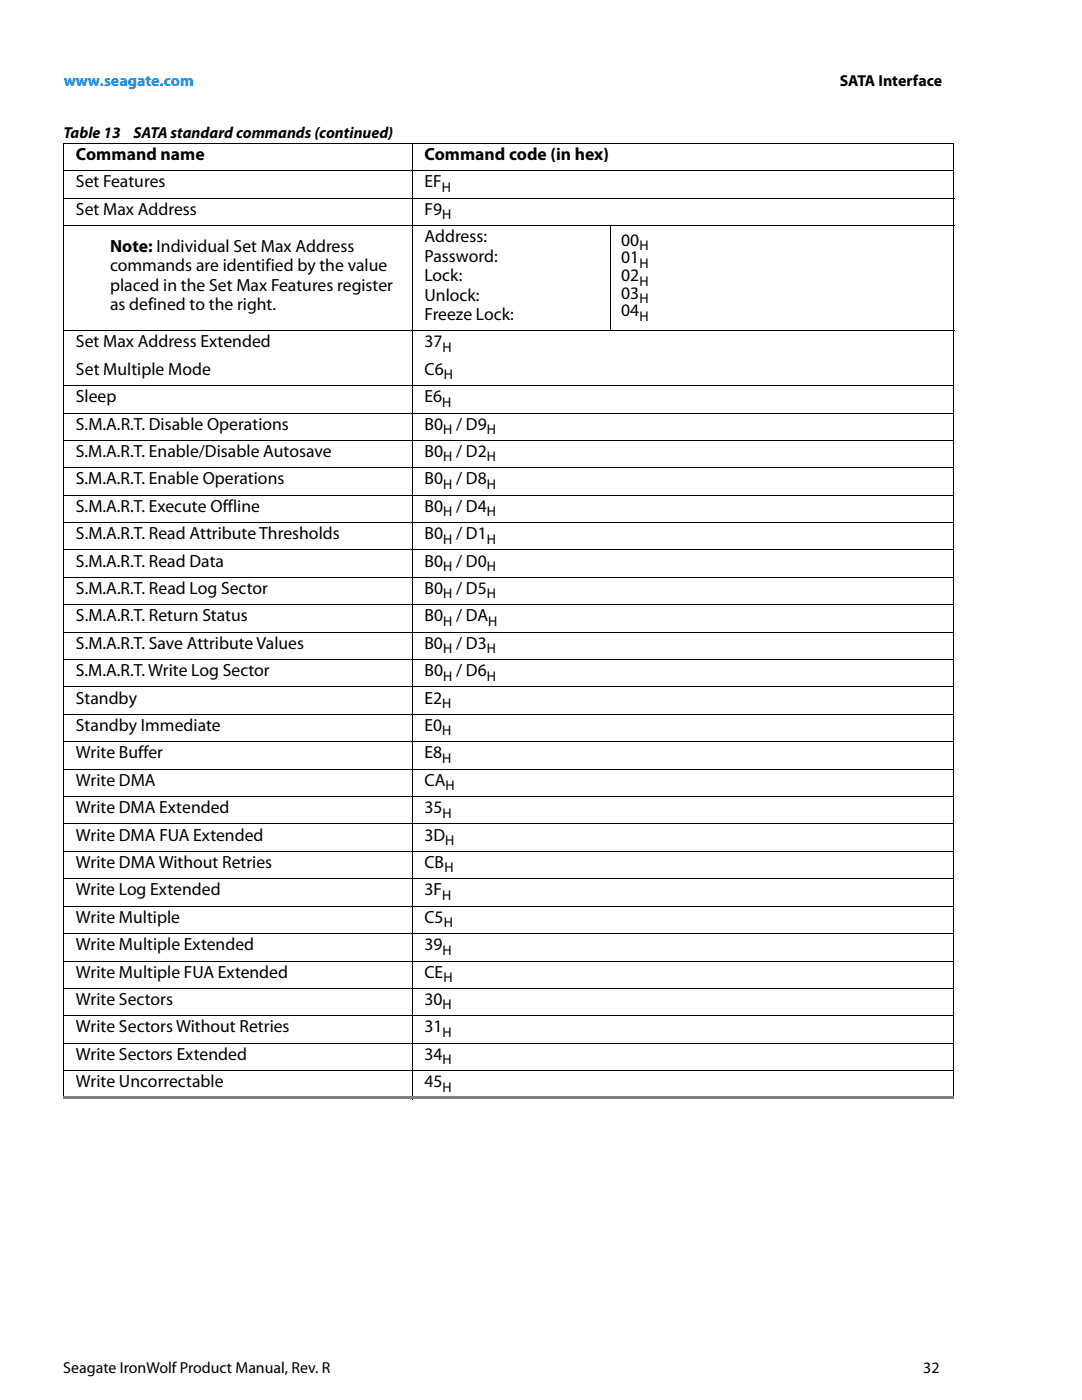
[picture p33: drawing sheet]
<svg xmlns="http://www.w3.org/2000/svg" width="216mm" height="279mm" viewBox="0 0 216 279" stroke-linecap="round" stroke-linejoin="round" font-family="sans-serif">
<defs><g id="words">
<g font-size="3.5">
<text x="15.2" y="31.9">Command name</text>
<text x="84.7" y="31.9">Command code (in hex)</text>
<text x="15.2" y="37.4">Set Features</text>
<text x="84.7" y="37.4">EF</text>
<text x="15.2" y="42.9">Set Max Address</text>
<text x="84.7" y="42.9">F9</text>
<text x="21.9" y="50.3">Note: Individual Set Max Address</text>
<text x="84.7" y="48.3">Address:</text>
<text x="84.7" y="52.2">Password:</text>
<text x="124" y="49">00</text>
<text x="124" y="52.6">01</text>
<text x="21.9" y="54.2">commands are identified by the value</text>
<text x="21.9" y="58">placed in the Set Max Features register</text>
<text x="84.7" y="56.1">Lock:</text>
<text x="84.7" y="60">Unlock:</text>
<text x="124" y="56.1">02</text>
<text x="124" y="59.6">03</text>
<text x="21.9" y="61.9">as defined to the right.</text>
<text x="84.7" y="63.9">Freeze Lock:</text>
<text x="124" y="63.2">04</text>
<text x="15.2" y="69.3">Set Max Address Extended</text>
<text x="84.7" y="69.3">37</text>
<text x="15.2" y="74.8">Set Multiple Mode</text>
<text x="84.7" y="74.8">C6</text>
<text x="15.2" y="80.3">Sleep</text>
<text x="84.7" y="80.3">E6</text>
<text x="15.2" y="85.7">S.M.A.R.T. Disable Operations</text>
<text x="84.7" y="85.7">B0</text>
<text x="91" y="85.7">/ D9</text>
<text x="15.2" y="91.2">S.M.A.R.T. Enable/Disable Autosave</text>
<text x="84.7" y="91.2">B0</text>
<text x="91" y="91.2">/ D2</text>
<text x="15.2" y="96.7">S.M.A.R.T. Enable Operations</text>
<text x="84.7" y="96.7">B0</text>
<text x="91" y="96.7">/ D8</text>
<text x="15.2" y="102.2">S.M.A.R.T. Execute Offline</text>
<text x="15.2" y="107.6">S.M.A.R.T. Read Attribute Thresholds</text>
<text x="84.7" y="107.6">B0</text>
<text x="84.7" y="102.2">B0</text>
<text x="91" y="102.2">/ D4</text>
<text x="91" y="107.6">/ D1</text>
<text x="15.2" y="113.1">S.M.A.R.T. Read Data</text>
<text x="84.7" y="113.1">B0</text>
<text x="91" y="113.1">/ D0</text>
<text x="15.2" y="118.6">S.M.A.R.T. Read Log Sector</text>
<text x="84.7" y="118.6">B0</text>
<text x="91" y="118.6">/ D5</text>
<text x="15.2" y="124">S.M.A.R.T. Return Status</text>
<text x="84.7" y="124">B0</text>
<text x="91" y="124">/ DA</text>
<text x="15.2" y="129.5">S.M.A.R.T. Save Attribute Values</text>
<text x="84.7" y="129.5">B0</text>
<text x="91" y="129.5">/ D3</text>
<text x="15.2" y="135">S.M.A.R.T. Write Log Sector</text>
<text x="84.7" y="135">B0</text>
<text x="91" y="135">/ D6</text>
<text x="15.2" y="140.4">Standby</text>
<text x="84.7" y="140.4">E2</text>
<text x="15.2" y="145.9">Standby Immediate</text>
<text x="84.7" y="145.9">E0</text>
<text x="15.2" y="151.4">Write Buffer</text>
<text x="84.7" y="151.4">E8</text>
<text x="15.2" y="156.8">Write DMA</text>
<text x="84.7" y="156.8">CA</text>
<text x="15.2" y="162.3">Write DMA Extended</text>
<text x="15.2" y="167.8">Write DMA FUA Extended</text>
<text x="84.7" y="162.3">35</text>
<text x="84.7" y="167.8">3D</text>
<text x="15.2" y="173.2">Write DMA Without Retries</text>
<text x="84.7" y="173.2">CB</text>
<text x="15.2" y="178.7">Write Log Extended</text>
<text x="84.7" y="178.7">3F</text>
<text x="15.2" y="184.2">Write Multiple</text>
<text x="84.7" y="184.2">C5</text>
<text x="15.2" y="189.6">Write Multiple Extended</text>
<text x="84.7" y="189.6">39</text>
<text x="15.2" y="195.1">Write Multiple FUA Extended</text>
<text x="84.7" y="195.1">CE</text>
<text x="15.2" y="200.6">Write Sectors</text>
<text x="84.7" y="200.6">30</text>
<text x="15.2" y="206">Write Sectors Without Retries</text>
<text x="84.7" y="206">31</text>
<text x="15.2" y="211.5">Write Sectors Extended</text>
<text x="84.7" y="211.5">34</text>
<text x="15.2" y="217">Write Uncorrectable</text>
<text x="84.7" y="217">45</text>
</g>
<text font-size="3.2" fill="#0087ff" x="12.7" y="17.1">www.seagate.com</text>
<g font-size="3.2">
<text x="167.6" y="17.1">SATA Interface</text>
<text x="12.7" y="27.6">Table 13</text>
<text x="26.6" y="27.6">SATA standard commands (continued)</text>
<text x="12.6" y="274">Seagate IronWolf Product Manual, Rev. R</text>
<text x="184.2" y="274">32</text>
</g>
<g font-size="2.8">
<text x="88.2" y="38.3">H</text>
<text x="88.2" y="43.8">H</text>
<text x="127.6" y="49.9">H</text>
<text x="127.6" y="53.5">H</text>
<text x="127.6" y="57">H</text>
<text x="127.6" y="60.5">H</text>
<text x="127.6" y="64.1">H</text>
<text x="88.3" y="70.2">H</text>
<text x="88.6" y="75.7">H</text>
<text x="88.2" y="81.2">H</text>
<text x="88.4" y="86.6">H</text>
<text x="97.1" y="86.6">H</text>
<text x="88.4" y="92.1">H</text>
<text x="97.1" y="92.1">H</text>
<text x="88.4" y="97.6">H</text>
<text x="97.1" y="97.6">H</text>
<text x="88.4" y="103">H</text>
<text x="97.1" y="103">H</text>
<text x="88.4" y="108.5">H</text>
<text x="88.4" y="114">H</text>
<text x="97.1" y="108.5">H</text>
<text x="97.1" y="114">H</text>
<text x="88.4" y="119.4">H</text>
<text x="97.1" y="119.4">H</text>
<text x="88.4" y="124.9">H</text>
<text x="97.4" y="124.9">H</text>
<text x="88.4" y="130.4">H</text>
<text x="97.1" y="130.4">H</text>
<text x="88.4" y="135.8">H</text>
<text x="97.1" y="135.8">H</text>
<text x="88.2" y="141.3">H</text>
<text x="88.2" y="146.8">H</text>
<text x="88.2" y="152.2">H</text>
<text x="88.9" y="157.7">H</text>
<text x="88.3" y="163.2">H</text>
<text x="88.9" y="168.6">H</text>
<text x="88.2" y="179.6">H</text>
<text x="88.7" y="174.1">H</text>
<text x="88.6" y="185">H</text>
<text x="88.3" y="190.5">H</text>
<text x="88.5" y="196">H</text>
<text x="88.3" y="201.4">H</text>
<text x="88.3" y="206.9">H</text>
<text x="88.3" y="212.4">H</text>
<text x="88.3" y="217.9">H</text>
</g>
</g></defs>
<g fill="none" stroke="#000" stroke-width=".2">
<path d="M12.6 39.6h177.8M12.6 28.6h177.8M12.6 34.1h177.8M12.7 39.6v26.3M12.7 28.7v10.8M82.2 28.6v190.8M190.4 28.7v10.8M190.4 39.6v26.3M12.6 45h177.8M121.8 45v21.1M12.6 66h177.8M12.6 76.9h177.8"/>
<path d="M12.7 66.1v152.8M190.4 66.1v152.8M12.6 82.4h177.8M12.6 87.9h177.8M12.6 93.3h177.8M12.6 98.8h177.8M12.6 104.3h177.8M12.6 109.7h177.8M12.6 115.2h177.8M12.6 120.7h177.8M12.6 126.2h177.8M12.6 131.6h177.8"/>
<path d="M12.6 137.1h177.8M12.6 142.6h177.8M12.6 148h177.8M12.6 153.5h177.8M12.6 159h177.8M12.6 164.4h177.8M12.6 169.9h177.8M12.6 175.4h177.8M12.6 180.8h177.8M12.6 186.3h177.8M12.6 191.8h177.8M12.6 197.3h177.8"/>
<path d="M12.6 202.7h177.8M12.6 208.2h177.8M12.6 213.7h177.8"/>
</g>
<path d="M12.6 218.9h177.8v.5h-177.8z" fill="#808080"/>
<use href="#words"/>
</svg>
